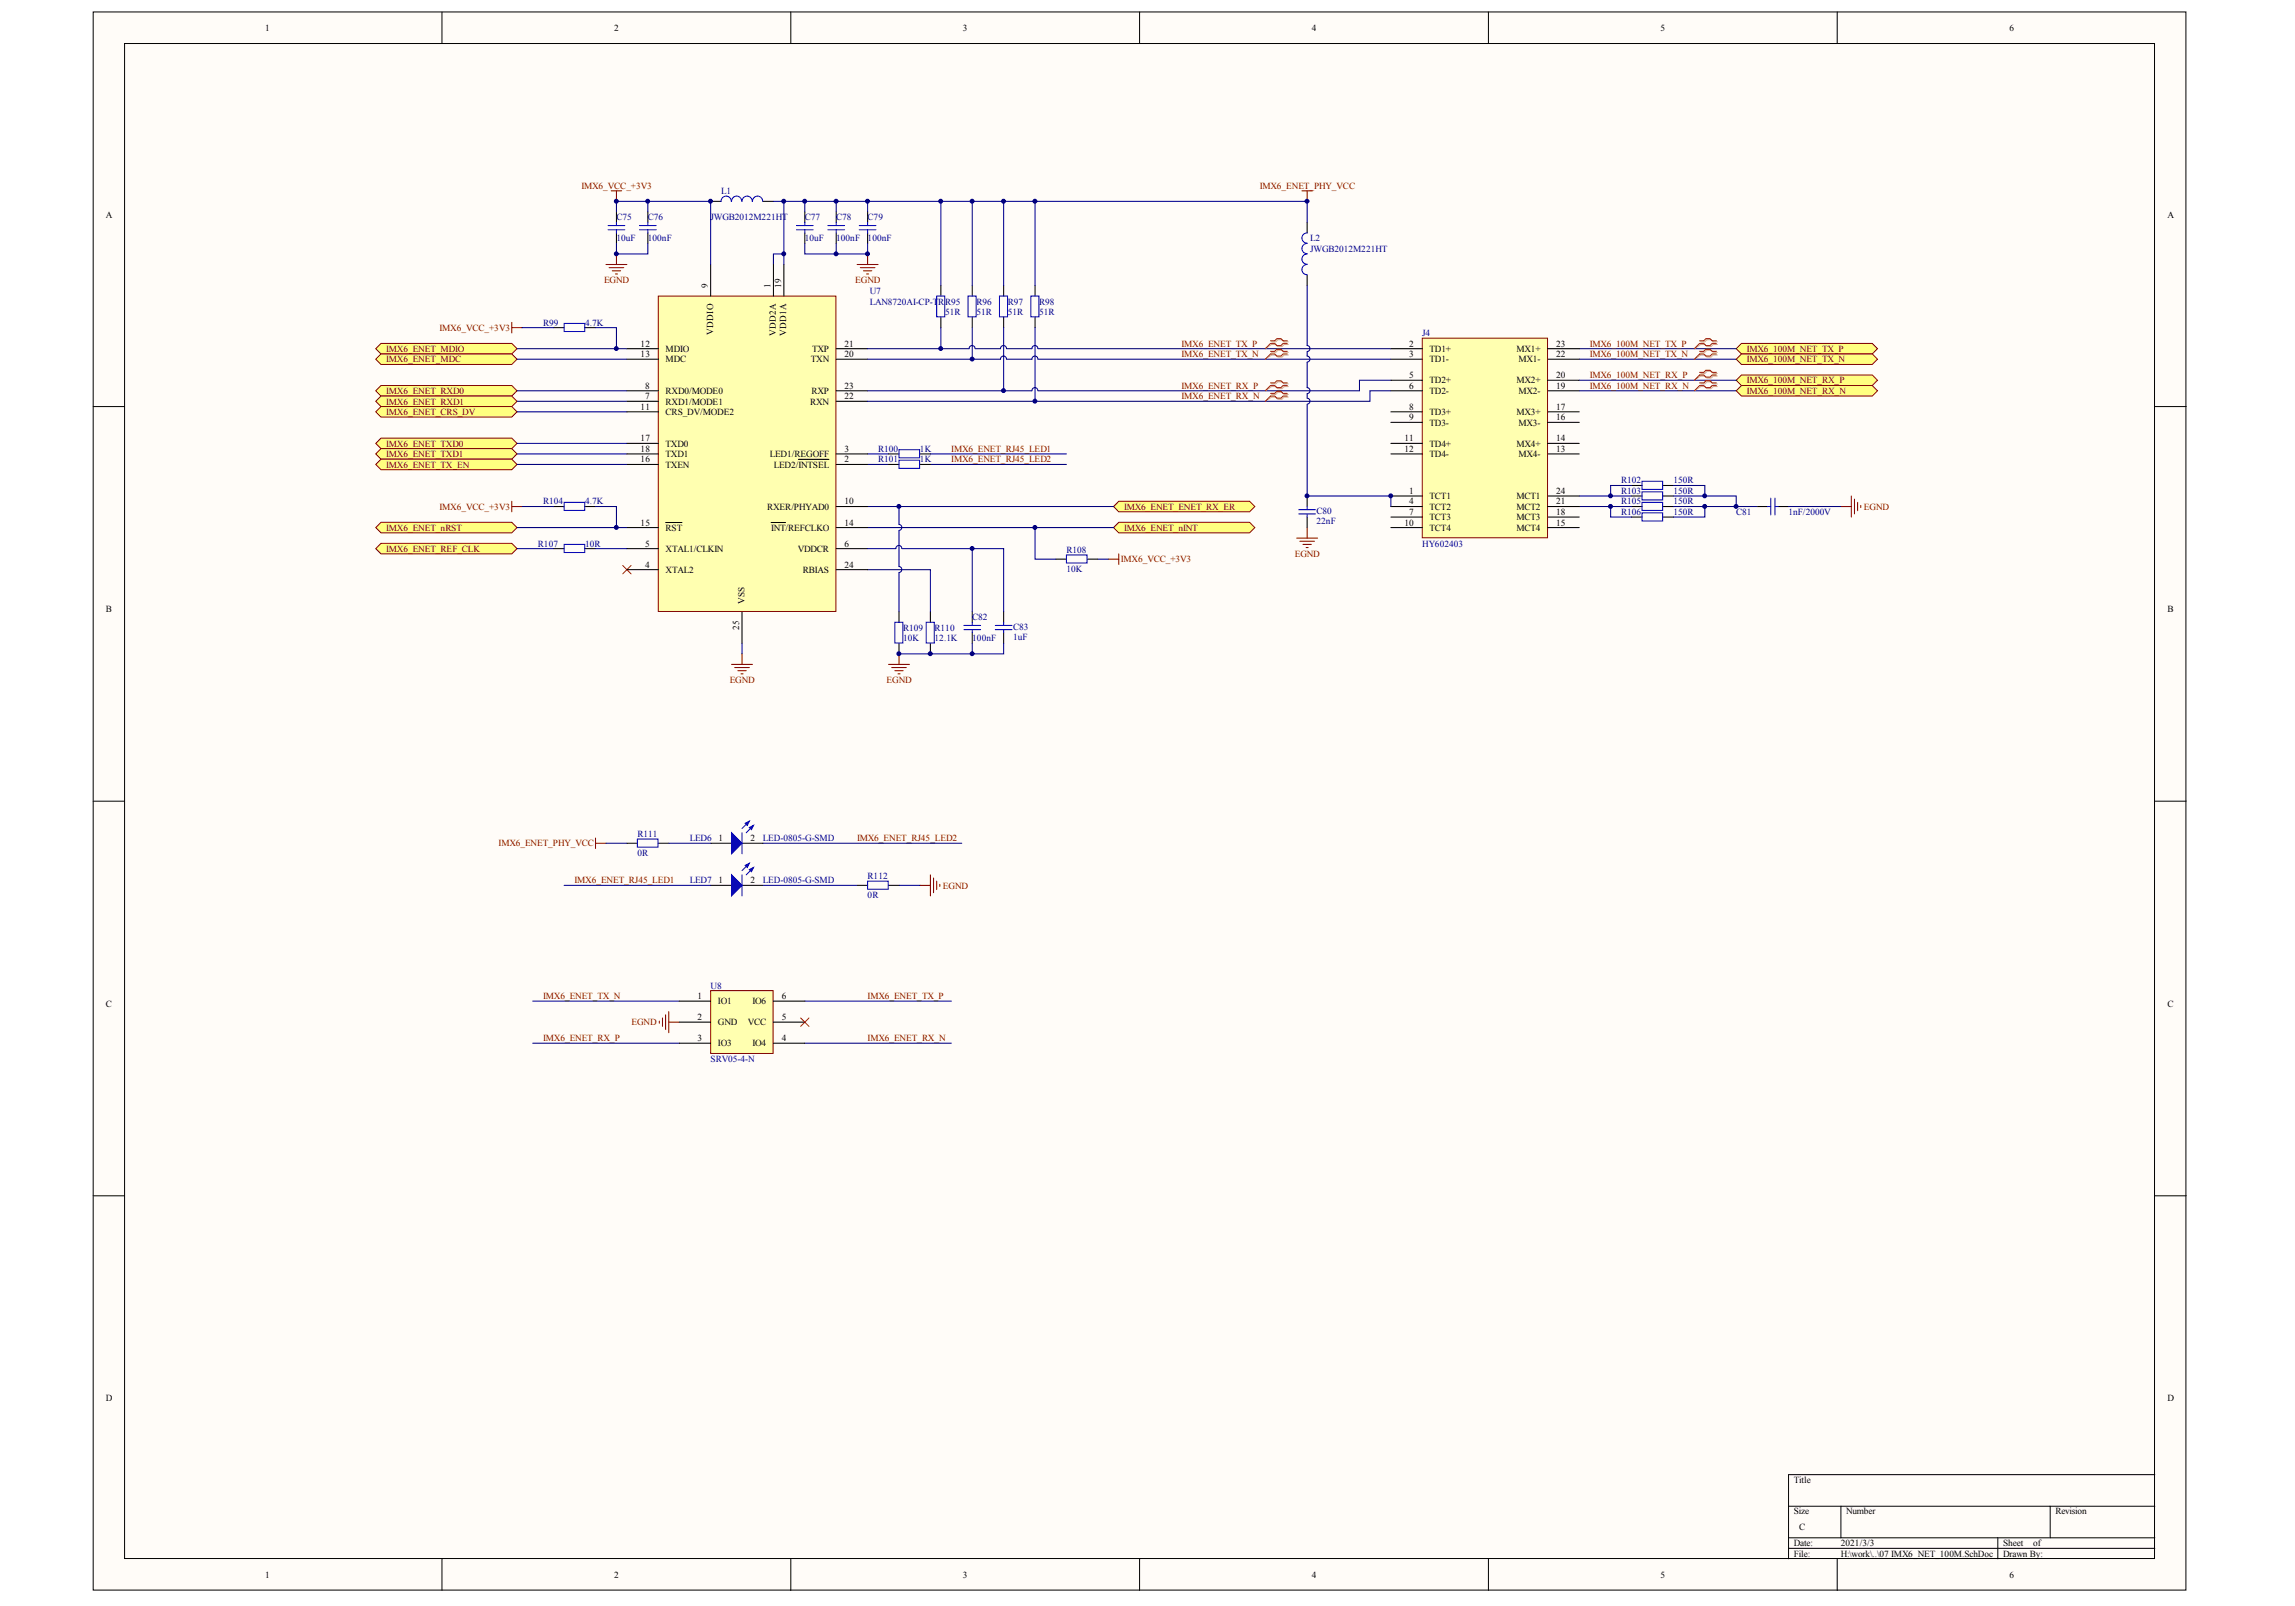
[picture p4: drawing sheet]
<svg xmlns="http://www.w3.org/2000/svg" width="289mm" height="202mm" viewBox="0 0 289 202" stroke-linecap="round" stroke-linejoin="round" font-family="sans-serif">
<defs><g id="words">
<g font-size="1.2">
<text x="33.4" y="3.9">1</text>
<text x="77.3" y="3.9">2</text>
<text x="121.2" y="3.9">3</text>
<text x="165.1" y="3.9">4</text>
<text x="209.1" y="3.9">5</text>
<text x="253" y="3.9">6</text>
<text x="13.3" y="27.4">A</text>
<text x="272.9" y="27.4">A</text>
<text x="89.1" y="36.2" transform="rotate(-90 89.1 36.2)">9</text>
<text x="97" y="36.2" transform="rotate(-90 97 36.2)">1</text>
<text x="98.3" y="36.2" transform="rotate(-90 98.3 36.2)">19</text>
<text x="80.6" y="43.6">12</text>
<text x="80.6" y="45">13</text>
<text x="83.8" y="44.3">MDIO</text>
<text x="83.8" y="45.6">MDC</text>
<text x="89.8" y="42.1" transform="rotate(-90 89.8 42.1)">VDDIO</text>
<text x="97.7" y="42.3" transform="rotate(-90 97.7 42.3)">VDD2A</text>
<text x="99" y="42.3" transform="rotate(-90 99 42.3)">VDD1A</text>
<text x="102.1" y="45.6">TXN</text>
<text x="102.2" y="44.3">TXP</text>
<text x="106.3" y="43.6">21</text>
<text x="106.3" y="45">20</text>
<text x="177.4" y="43.6">2</text>
<text x="177.4" y="45">3</text>
<text x="177.4" y="47.6">5</text>
<text x="180" y="44.3">TD1+</text>
<text x="180" y="45.6">TD1-</text>
<text x="190.9" y="44.3">MX1+</text>
<text x="191.2" y="45.6">MX1-</text>
<text x="195.9" y="43.6">23</text>
<text x="195.9" y="45">22</text>
<text x="195.9" y="47.6">20</text>
<text x="80.6" y="51.6">11</text>
<text x="81.2" y="48.9">8</text>
<text x="81.2" y="50.3">7</text>
<text x="83.8" y="49.6">RXD0/MODE0</text>
<text x="83.8" y="50.9">RXD1/MODE1</text>
<text x="83.8" y="52.2">CRS_DV/MODE2</text>
<text x="102" y="50.9">RXN</text>
<text x="102.2" y="49.6">RXP</text>
<text x="106.3" y="48.9">23</text>
<text x="106.3" y="50.3">22</text>
<text x="177.4" y="48.9">6</text>
<text x="177.4" y="51.6">8</text>
<text x="177.4" y="52.9">9</text>
<text x="180" y="48.3">TD2+</text>
<text x="180" y="49.6">TD2-</text>
<text x="180" y="52.2">TD3+</text>
<text x="180" y="53.6">TD3-</text>
<text x="190.9" y="48.3">MX2+</text>
<text x="190.9" y="52.2">MX3+</text>
<text x="191.2" y="49.6">MX2-</text>
<text x="191.2" y="53.6">MX3-</text>
<text x="195.9" y="48.9">19</text>
<text x="195.9" y="51.6">17</text>
<text x="195.9" y="52.9">16</text>
<text x="80.6" y="55.5">17</text>
<text x="80.6" y="56.9">18</text>
<text x="80.6" y="58.2">16</text>
<text x="83.8" y="56.2">TXD0</text>
<text x="83.8" y="57.5">TXD1</text>
<text x="83.8" y="58.9">TXEN</text>
<text x="96.9" y="57.5">LED1/REGOFF</text>
<text x="97.4" y="58.9">LED2/INTSEL</text>
<text x="106.3" y="56.9">3</text>
<text x="106.3" y="58.2">2</text>
<text x="176.8" y="55.5">11</text>
<text x="176.8" y="56.9">12</text>
<text x="180" y="56.2">TD4+</text>
<text x="180" y="57.5">TD4-</text>
<text x="190.9" y="56.2">MX4+</text>
<text x="191.2" y="57.5">MX4-</text>
<text x="195.9" y="55.5">14</text>
<text x="195.9" y="56.9">13</text>
<text x="96.6" y="64.2">RXER/PHYAD0</text>
<text x="106.3" y="63.5">10</text>
<text x="177.4" y="62.2">1</text>
<text x="177.4" y="63.5">4</text>
<text x="177.4" y="64.8">7</text>
<text x="180" y="62.8">TCT1</text>
<text x="180" y="64.2">TCT2</text>
<text x="180" y="65.5">TCT3</text>
<text x="190.9" y="62.8">MCT1</text>
<text x="190.9" y="64.2">MCT2</text>
<text x="190.9" y="65.5">MCT3</text>
<text x="195.9" y="62.2">24</text>
<text x="195.9" y="63.5">21</text>
<text x="195.9" y="64.8">18</text>
<text x="80.6" y="66.1">15</text>
<text x="81.2" y="68.8">5</text>
<text x="81.2" y="71.4">4</text>
<text x="83.8" y="66.8">RST</text>
<text x="83.8" y="69.5">XTAL1/CLKIN</text>
<text x="97.1" y="66.8">INT/REFCLKO</text>
<text x="100.4" y="69.5">VDDCR</text>
<text x="106.3" y="71.4">24</text>
<text x="106.3" y="68.8">6</text>
<text x="106.3" y="66.1">14</text>
<text x="176.8" y="66.1">10</text>
<text x="180" y="66.8">TCT4</text>
<text x="190.9" y="66.8">MCT4</text>
<text x="195.9" y="66.1">15</text>
<text x="13.3" y="77">B</text>
<text x="83.8" y="72.1">XTAL2</text>
<text x="93.7" y="76.1" transform="rotate(-90 93.7 76.1)">VSS</text>
<text x="101.1" y="72.1">RBIAS</text>
<text x="272.9" y="77">B</text>
<text x="93.1" y="79.2" transform="rotate(-90 93.1 79.2)">25</text>
<text x="90.5" y="105.9">1</text>
<text x="94.5" y="105.9">2</text>
<text x="90.5" y="111.2">1</text>
<text x="94.5" y="111.2">2</text>
<text x="87.8" y="125.7">1</text>
<text x="98.4" y="125.7">6</text>
<text x="13.3" y="126.7">C</text>
<text x="87.8" y="128.4">2</text>
<text x="87.8" y="131">3</text>
<text x="90.4" y="126.4">IO1</text>
<text x="90.4" y="129.1">GND</text>
<text x="90.4" y="131.7">IO3</text>
<text x="94.1" y="129.1">VCC</text>
<text x="94.7" y="131.7">IO4</text>
<text x="94.7" y="126.4">IO6</text>
<text x="98.4" y="131">4</text>
<text x="98.4" y="128.4">5</text>
<text x="272.9" y="126.7">C</text>
<text x="13.3" y="176.4">D</text>
<text x="272.9" y="176.4">D</text>
<text x="225.8" y="186.6">Title</text>
<text x="225.8" y="190.6">Size</text>
<text x="232.4" y="190.6">Number</text>
<text x="258.8" y="190.6">Revision</text>
<text x="225.8" y="194.6">Date:</text>
<text x="225.8" y="195.9">File:</text>
<text x="226.5" y="192.6">C</text>
<text x="231.8" y="194.6">2021/3/3</text>
<text x="231.8" y="195.9">H:\work\..\07 IMX6_NET_100M.SchDoc</text>
<text x="252.2" y="194.6">Sheet</text>
<text x="252.2" y="195.9">Drawn By:</text>
<text x="255.9" y="194.6">of</text>
<text x="33.4" y="198.6">1</text>
<text x="77.3" y="198.6">2</text>
<text x="121.2" y="198.6">3</text>
<text x="165.1" y="198.6">4</text>
<text x="209.1" y="198.6">5</text>
<text x="253" y="198.6">6</text>
</g>
<g font-size="1.2" fill="#800000">
<text x="73.2" y="23.8">IMX6_VCC_+3V3</text>
<text x="158.6" y="23.8">IMX6_ENET_PHY_VCC</text>
<text x="76.1" y="35.7">EGND</text>
<text x="107.7" y="35.7">EGND</text>
<text x="55.3" y="41.6">IMX6_VCC_+3V3</text>
<text x="48.6" y="44.3">IMX6_ENET_MDIO</text>
<text x="48.6" y="45.6">IMX6_ENET_MDC</text>
<text x="148.8" y="43.6">IMX6_ENET_TX_P</text>
<text x="148.8" y="45">IMX6_ENET_TX_N</text>
<text x="200.1" y="43.6">IMX6_100M_NET_TX_P</text>
<text x="200.1" y="45">IMX6_100M_NET_TX_N</text>
<text x="200.1" y="47.6">IMX6_100M_NET_RX_P</text>
<text x="219.9" y="44.3">IMX6_100M_NET_TX_P</text>
<text x="219.9" y="45.6">IMX6_100M_NET_TX_N</text>
<text x="48.6" y="49.6">IMX6_ENET_RXD0</text>
<text x="48.6" y="50.9">IMX6_ENET_RXD1</text>
<text x="48.6" y="52.2">IMX6_ENET_CRS_DV</text>
<text x="148.8" y="48.9">IMX6_ENET_RX_P</text>
<text x="148.8" y="50.3">IMX6_ENET_RX_N</text>
<text x="200.1" y="48.9">IMX6_100M_NET_RX_N</text>
<text x="219.9" y="48.3">IMX6_100M_NET_RX_P</text>
<text x="219.9" y="49.6">IMX6_100M_NET_RX_N</text>
<text x="48.6" y="56.2">IMX6_ENET_TXD0</text>
<text x="48.6" y="57.5">IMX6_ENET_TXD1</text>
<text x="48.6" y="58.9">IMX6_ENET_TX_EN</text>
<text x="119.8" y="56.9">IMX6_ENET_RJ45_LED1</text>
<text x="119.8" y="58.2">IMX6_ENET_RJ45_LED2</text>
<text x="55.3" y="64.2">IMX6_VCC_+3V3</text>
<text x="141.5" y="64.2">IMX6_ENET_ENET_RX_ER</text>
<text x="234.7" y="64.2">EGND</text>
<text x="48.6" y="66.8">IMX6_ENET_nRST</text>
<text x="48.6" y="69.5">IMX6_ENET_REF_CLK</text>
<text x="141.1" y="70.8">IMX6_VCC_+3V3</text>
<text x="141.5" y="66.8">IMX6_ENET_nINT</text>
<text x="163" y="70.1">EGND</text>
<text x="91.9" y="86">EGND</text>
<text x="111.6" y="86">EGND</text>
<text x="62.8" y="106.5">IMX6_ENET_PHY_VCC</text>
<text x="107.9" y="105.9">IMX6_ENET_RJ45_LED2</text>
<text x="72.3" y="111.2">IMX6_ENET_RJ45_LED1</text>
<text x="118.7" y="111.8">EGND</text>
<text x="68.4" y="125.7">IMX6_ENET_TX_N</text>
<text x="109.2" y="125.7">IMX6_ENET_TX_P</text>
<text x="68.4" y="131">IMX6_ENET_RX_P</text>
<text x="79.5" y="129.1">EGND</text>
<text x="109.2" y="131">IMX6_ENET_RX_N</text>
</g>
<g font-size="1.2" fill="#000080">
<text x="77.6" y="27.7">C75</text>
<text x="81.6" y="27.7">C76</text>
<text x="89.5" y="27.7">JWGB2012M221HT</text>
<text x="90.8" y="24.4">L1</text>
<text x="101.3" y="27.7">C77</text>
<text x="105.3" y="27.7">C78</text>
<text x="109.2" y="27.7">C79</text>
<text x="77.6" y="30.4">10uF</text>
<text x="81.6" y="30.4">100nF</text>
<text x="101.3" y="30.4">10uF</text>
<text x="105.3" y="30.4">100nF</text>
<text x="109.2" y="30.4">100nF</text>
<text x="165" y="30.4">L2</text>
<text x="165" y="31.7">JWGB2012M221HT</text>
<text x="68.4" y="41">R99</text>
<text x="73.7" y="41">4.7K</text>
<text x="109.5" y="37">U7</text>
<text x="109.5" y="38.3">LAN8720AI-CP-T</text>
<text x="118.1" y="38.3">R</text>
<text x="119" y="38.3">R95</text>
<text x="119" y="39.7">51R</text>
<text x="122.9" y="38.3">R96</text>
<text x="122.9" y="39.7">51R</text>
<text x="126.9" y="38.3">R97</text>
<text x="126.9" y="39.7">51R</text>
<text x="130.8" y="38.3">R98</text>
<text x="130.8" y="39.7">51R</text>
<text x="179.1" y="42.3">J4</text>
<text x="110.5" y="56.9">R100</text>
<text x="110.5" y="58.2">R101</text>
<text x="115.8" y="56.9">1K</text>
<text x="115.8" y="58.2">1K</text>
<text x="68.4" y="63.5">R104</text>
<text x="73.7" y="63.5">4.7K</text>
<text x="165.7" y="64.7">C80</text>
<text x="204.1" y="62.2">R103</text>
<text x="204.1" y="60.8">R102</text>
<text x="204.1" y="63.5">R105</text>
<text x="204.1" y="64.8">R106</text>
<text x="210.7" y="62.2">150R</text>
<text x="210.7" y="60.8">150R</text>
<text x="210.7" y="63.5">150R</text>
<text x="210.7" y="64.8">150R</text>
<text x="218.6" y="64.8">C81</text>
<text x="225.2" y="64.8">1nF/2000V</text>
<text x="67.7" y="68.8">R107</text>
<text x="73.7" y="68.8">10R</text>
<text x="134.3" y="69.6">R108</text>
<text x="134.3" y="72">10K</text>
<text x="165.7" y="66">22nF</text>
<text x="179.1" y="68.8">HY602403</text>
<text x="113.7" y="79.4">R109</text>
<text x="113.7" y="80.7">10K</text>
<text x="117.7" y="79.4">R110</text>
<text x="117.7" y="80.7">12.1K</text>
<text x="122.4" y="78.1">C82</text>
<text x="122.4" y="80.7">100nF</text>
<text x="127.5" y="79.3">C83</text>
<text x="127.5" y="80.6">1uF</text>
<text x="80.2" y="105.4">R111</text>
<text x="80.2" y="107.7">0R</text>
<text x="86.8" y="105.9">LED6</text>
<text x="96.1" y="105.9">LED-0805-G-SMD</text>
<text x="86.8" y="111.2">LED7</text>
<text x="96.1" y="111.2">LED-0805-G-SMD</text>
<text x="109.2" y="110.6">R112</text>
<text x="109.2" y="113">0R</text>
<text x="89.5" y="124.4">U8</text>
<text x="89.5" y="133.7">SRV05-4-N</text>
</g>
</g></defs>
<g fill="#fffcf8" stroke="#000" stroke-width=".13">
<path d="M11.7 1.5h263.5v198.6h-263.5z"/>
<path d="M15.7 5.5h255.5v190.7h-255.5z"/>
</g>
<g fill="none" stroke="#000" stroke-width=".13">
<path d="M55.6 1.5v4M99.6 1.5v4M143.5 1.5v4M187.4 1.5v4M231.3 1.5v4M11.7 51.2h4M271.3 51.2h3.9M11.7 100.8h4M271.3 100.8h3.9M11.7 150.5h4M271.3 150.5h3.9M55.6 196.2v4"/>
<path d="M99.6 196.2v4M143.5 196.2v4M187.4 196.2v4M225.2 189.6h46.1M225.2 193.6h46.1M225.2 194.9h46.1M231.3 196.2v4M231.8 189.6v4M251.5 193.6v2.6M258.1 189.6v4M271.3 185.6h-46.1v10.6"/>
</g>
<g fill="#ffff80" stroke="#800000" stroke-width=".13">
<path d="M48 43.2h16.4l.7 .7-.7 .7h-16.4l-.7-.7z" fill-rule="evenodd"/>
<path d="M48 44.6h16.4l.7 .6-.7 .7h-16.4l-.7-.7z" fill-rule="evenodd"/>
</g>
<path d="M65.1 43.9h13.8M65.1 45.2h13.8" fill="none" stroke="#000080" stroke-width=".13"/>
<path d="M64.4 40.6v1.3M64.4 41.2h1.3" fill="none" stroke="#800000" stroke-width=".13"/>
<g fill="#ffff80" stroke="#800000" stroke-width=".13">
<path d="M48 48.5h16.4l.7 .7-.7 .6h-16.4l-.7-.6z" fill-rule="evenodd"/>
<path d="M48 49.8h16.4l.7 .7-.7 .7h-16.4l-.7-.7z" fill-rule="evenodd"/>
<path d="M48 51.2h16.4l.7 .6-.7 .7h-16.4l-.7-.7z" fill-rule="evenodd"/>
</g>
<path d="M65.1 49.2h13.8M65.1 50.5h13.8M65.1 51.8h13.8" fill="none" stroke="#000080" stroke-width=".13"/>
<g fill="#ffff80" stroke="#800000" stroke-width=".13">
<path d="M48 55.1h16.4l.7 .7-.7 .7h-16.4l-.7-.7z" fill-rule="evenodd"/>
<path d="M48 56.5h16.4l.7 .6-.7 .7h-16.4l-.7-.7z" fill-rule="evenodd"/>
<path d="M48 57.8h16.4l.7 .7-.7 .6h-16.4l-.7-.6z" fill-rule="evenodd"/>
</g>
<path d="M65.1 55.8h13.8M65.1 57.1h13.8M65.1 58.5h13.8" fill="none" stroke="#000080" stroke-width=".13"/>
<g fill="#ffff80" stroke="#800000" stroke-width=".13">
<path d="M48 65.7h16.4l.7 .7-.7 .7h-16.4l-.7-.7z" fill-rule="evenodd"/>
<path d="M48 68.4h16.4l.7 .7-.7 .6h-16.4l-.7-.6z" fill-rule="evenodd"/>
</g>
<g fill="none" stroke="#000080" stroke-width=".13">
<path d="M81.6 25.3v1.4M98.7 32h-1.3v1.3M101.3 25.3v1.4M105.3 25.3v1.4M105.3 30.6v1.4M118.4 25.3v10.6M122.4 25.3v10.6M126.4 25.3v10.6M65.7 41.2h4M75 41.2h2.6v2.7M109.2 57.1h2.7M109.2 58.5h2.7"/>
<path d="M117.1 57.1h17.2M117.1 58.5h17.2M118.4 41.2v2.7M122.4 41.2v4M126.4 41.2v8M130.3 41.2v9.3M65.1 66.4h13.8M65.1 69.1h4.6M65.7 63.8h4M75 63.8h2.6v2.6M75 69.1h3.9M109.2 71.7h7.9v5.3"/>
<path d="M122.4 69.1h4v7.9M93.4 81v1.3"/>
</g>
<g fill="none" stroke="#000" stroke-width=".13">
<path d="M77.6 26.7v1.3M77.6 29.3v1.3M81.6 26.7v1.3M81.6 29.3v1.3M89.5 25.3h1.3M96.1 25.3h1.3M101.3 26.7v1.3M101.3 29.3v1.3M105.3 26.7v1.3M105.3 29.3v1.3M109.2 26.7v1.3M109.2 29.3v1.3"/>
<path d="M118.4 35.9v1.4M118.4 39.9v1.3M122.4 35.9v1.4M122.4 39.9v1.3M126.4 35.9v1.4M126.4 39.9v1.3M130.3 35.9v1.4M130.3 39.9v1.3M164.6 28v1.3M164.6 34.6v1.3M69.7 41.2h1.3M73.7 41.2h1.3"/>
<path d="M69.7 69.1h1.3M69.7 63.8h1.3M73.7 69.1h1.3M73.7 63.8h1.3M117.1 77v1.3M122.4 77v1.3M122.4 79.7v1.3M126.4 77v1.3M126.4 79.7v1.3M164.6 62.4v1.4M164.6 65.1v1.3M117.1 81v1.3"/>
</g>
<g fill="none" stroke="#00f" stroke-width=".13">
<path d="M76.6 28.9h2.1M76.6 28.4h2.1M77.6 28v.4M77.6 28.9v.4M80.5 28.9h2.1M80.5 28.4h2.1M81.6 28v.4M81.6 28.9v.4M92.1 25.3a.64 .64 0 0 0-.7-.6 .64 .64 0 0 0-.6 .6M93.4 25.3a.64 .64 0 0 0-.7-.6 .64 .64 0 0 0-.6 .6M94.7 25.3a.64 .64 0 0 0-.6-.6 .64 .64 0 0 0-.7 .6M96 25.3a.64 .64 0 0 0-.6-.6 .64 .64 0 0 0-.7 .6"/>
<path d="M100.3 28.9h2.1M100.3 28.4h2.1M101.3 28v.4M101.3 28.9v.4M104.2 28.9h2.1M104.2 28.4h2.1M105.3 28v.4M105.3 28.9v.4M108.2 28.9h2.1M108.2 28.4h2.1M109.2 28v.4M109.2 28.9v.4"/>
<path d="M117.9 37.3h1v2.6h-1zM121.9 37.3h1v2.6h-1zM125.8 37.3h1v2.6h-1zM129.8 37.3h1v2.6h-1zM164.6 33.3a.64 .64 0 0 0-.7 .6 .64 .64 0 0 0 .7 .7M164.6 32a.64 .64 0 0 0-.7 .6 .64 .64 0 0 0 .7 .7M164.6 30.6a.64 .64 0 0 0-.7 .7 .64 .64 0 0 0 .7 .6M164.6 29.3a.64 .64 0 0 0-.7 .7 .64 .64 0 0 0 .7 .6M71 40.7h2.6v1h-2.6zM71 68.5h2.6v1h-2.6zM71 63.2h2.6v1h-2.6zM116.6 78.3h1v2.6h-1z"/>
<path d="M121.3 79.3h2.2M121.3 78.7h2.2M122.4 78.3v.4M122.4 79.3v.4M125.3 79.3h2.1M125.3 78.7h2.1M126.4 78.3v.4M126.4 79.3v.4M163.5 64.2h2.1M163.5 64.7h2.1M164.6 63.8v.4M164.6 64.7v.4"/>
</g>
<path d="M78.4 71.2l1.1 1M79.5 71.2l-1.1 1" fill="none" stroke="#f00" stroke-width=".13"/>
<g fill="none" stroke="#800000" stroke-width=".13">
<path d="M76.3 33.3h2.6M76.7 33.7h1.8M76.9 24h1.4M77.1 34.1h1M77.5 34.5h.2M77.6 24v1.3M77.6 32v1.3M107.9 33.3h2.6M108.3 33.7h1.8M108.7 34.1h1.1M109.1 34.5h.3M109.2 32v1.3"/>
<path d="M64.4 63.1v1.3M64.4 63.8h1.3M163.2 67.7h2.7M163.6 68.1h1.9M164 68.5h1.1M164.4 68.9h.3M164.6 66.4v1.3M92.1 83.6h2.6M92.5 84h1.8M92.9 84.4h1M93.3 84.8h.2M93.4 82.3v1.3"/>
</g>
<g fill="#ffff80" stroke="#800000" stroke-width=".13">
<path d="M140.8 63.1h16.5l.7 .7-.7 .6h-16.5l-.6-.6z" fill-rule="evenodd"/>
<path d="M140.8 65.7h16.5l.7 .7-.7 .7h-16.5l-.6-.7z" fill-rule="evenodd"/>
</g>
<g fill="none" stroke="#000080" stroke-width=".13">
<path d="M109.2 63.8h31M109.2 66.4h31M113.2 66.8v4.5a.38 .38 0 0 1 .3 .4 .38 .38 0 0 1-.3 .4M113.2 63.8v2.2a.38 .38 0 0 1 .3 .4 .38 .38 0 0 1-.3 .4M113.2 72.1v4.9M130.3 66.4v4h2.6M138.2 70.4h1.3M122.4 81v1.3M126.4 81v1.3h-13.2M67.1 126h18.4M67.1 131.3h18.4M101.3 126h18.5"/>
<path d="M101.3 131.3h18.5"/>
</g>
<path d="M139.5 70.4h1.3M140.8 69.7v1.3M111.9 83.6h2.6M112.3 84h1.8M112.7 84.4h1M113 84.8h.3M113.2 82.3v1.3M83 128.5v.3M83.4 128.1v1.1M83.8 127.7v1.9M84.2 127.3v2.7M84.2 128.7h1.3" fill="none" stroke="#800000" stroke-width=".13"/>
<path d="M100.8 128.1l1 1.1M101.8 128.1l-1 1.1" fill="none" stroke="#f00" stroke-width=".13"/>
<path d="M82.9 37.3h22.3v39.7h-22.3z" fill="#ffffb0" stroke="#800000" stroke-width=".13"/>
<g fill="none" stroke="#000" stroke-width=".13">
<path d="M89.5 33.3v4M97.4 33.3v4M98.7 33.3v4M78.9 43.9h4M78.9 45.2h4M78.9 49.2h4M78.9 50.5h4M78.9 51.8h4M78.9 55.8h4M78.9 57.1h4M78.9 58.5h4M100.5 57.8h3.9"/>
<path d="M105.3 43.9h3.9M105.3 45.2h3.9M105.3 49.2h3.9M105.3 50.5h3.9M105.3 57.1h3.9M105.3 58.5h3.9M78.9 66.4h4M78.9 69.1h4M78.9 71.7h4M83.8 65.8h2.1M93.4 77v4M97.1 65.8h1.8"/>
<path d="M105.3 66.4h3.9M105.3 69.1h3.9M105.3 71.7h3.9M105.3 63.8h3.9"/>
</g>
<path d="M77.6 26.7v-1.4h11.9v8M97.4 25.3h1.3v8M113.5 69.1a.38 .38 0 0 0-.3-.4 .38 .38 0 0 0-.4 .4h-3.6M113.6 69.1h8.8v7.9" fill="none" stroke="#000080" stroke-width=".13"/>
<path d="M89.5 124.7h7.8v7.9h-7.8z" fill="#ffffb0" stroke="#800000" stroke-width=".13"/>
<g fill="none" stroke="#000" stroke-width=".13">
<path d="M111.9 57.1h1.3M111.9 58.5h1.3M115.8 57.1h1.3M115.8 58.5h1.3M78.9 106.1h1.3M82.9 106.1h1.3M89.5 111.4h2.6M89.5 106.1h2.6M93.4 111.4h2.7M93.4 106.1h2.7M107.9 111.4h1.3M111.9 111.4h1.3"/>
<path d="M85.5 126h4M85.5 128.7h4M85.5 131.3h4M97.4 126h3.9M97.4 128.7h3.9M97.4 131.3h3.9"/>
</g>
<path d="M113.2 56.6h2.6v1h-2.6zM113.2 57.9h2.6v1h-2.6zM80.2 105.6h2.6v1h-2.6zM93.4 104.8v2.7M93.4 110.1v2.7M94.3 108.7l-.9 .9M94.3 103.4l-.9 .9M94.9 109.2l-1 .9M94.9 103.9l-1 .9M109.2 110.9h2.6v1h-2.6z" fill="none" stroke="#00f" stroke-width=".13"/>
<g fill="#00f" stroke="#00f" stroke-width=".13">
<path d="M92.1 110.1l1.3 1.3-1.3 1.4z"/>
<path d="M94.3 109.5l.6-.3-.3 .5z"/>
<path d="M93.8 108.9l.5-.2-.2 .5z"/>
<path d="M92.1 104.8l1.3 1.3-1.3 1.4z"/>
<path d="M94.3 104.2l.6-.3-.3 .5z"/>
<path d="M93.8 103.6l.5-.2-.2 .5z"/>
</g>
<g fill="none" stroke="#000080" stroke-width=".13">
<path d="M77.6 30.6v1.4h4v-1.4M98.7 25.3h31.6v10.6M101.3 30.6v1.4h7.9v-1.4M109.2 25.3v1.4M109.2 43.9h12.8M122.8 43.9a.38 .38 0 0 0-.4-.4 .38 .38 0 0 0-.4 .4M126.7 43.9a.38 .38 0 0 0-.4-.4 .38 .38 0 0 0-.3 .4h-3.2M126.7 45.2a.38 .38 0 0 0-.4-.4 .38 .38 0 0 0-.3 .4h-16.8M130.7 43.9a.38 .38 0 0 0-.4-.4 .38 .38 0 0 0-.4 .4h-3.2M130.7 45.2a.38 .38 0 0 0-.4-.4 .38 .38 0 0 0-.4 .4h-3.2M130.7 49.2a.38 .38 0 0 0-.4-.4 .38 .38 0 0 0-.4 .4h-20.7M130.7 43.9h44.4"/>
<path d="M130.7 45.2h44.4M175.1 47.9h-4v1.3h-40.4M175.1 49.2h-2.6v1.3h-63.3M71 111.4h18.5M76.3 106.1h2.6M84.2 106.1h5.3M96.1 111.4h11.8M96.1 106.1h25M113.2 111.4h2.6"/>
</g>
<path d="M163.9 24h1.3M164.6 24v1.3M75 105.5v1.3M75 106.1h1.3M115.8 111.4h1.3M117.1 110.1v2.7M117.5 110.5v1.9M117.9 110.9v1.1M118.3 111.3v.3" fill="none" stroke="#800000" stroke-width=".13"/>
<path d="M219.2 43.2h16.5l.7 .7-.7 .7h-16.5l-.6-.7z" fill-rule="evenodd" fill="#ffff80" stroke="#800000" stroke-width=".13"/>
<path d="M130.3 25.3h34.3v2.7M164.6 35.9v7.6a.38 .38 0 0 1 .3 .4 .38 .38 0 0 1-.3 .3M164.6 49.6v.5a.38 .38 0 0 1 .3 .4 .38 .38 0 0 1-.3 .4M164.6 45.6v3.2a.38 .38 0 0 1 .3 .4 .38 .38 0 0 1-.3 .3M164.6 44.3v.5a.38 .38 0 0 1 .3 .4 .38 .38 0 0 1-.3 .4M164.6 50.9v11.5M198.8 43.9h19.8M198.8 45.2h19.8" fill="none" stroke="#000080" stroke-width=".13"/>
<g fill="#ffff80" stroke="#800000" stroke-width=".13">
<path d="M219.2 44.6h16.5l.7 .6-.7 .7h-16.5l-.6-.7z" fill-rule="evenodd"/>
<path d="M219.2 47.2h16.5l.7 .7-.7 .6h-16.5l-.6-.6z" fill-rule="evenodd"/>
</g>
<path d="M198.8 47.9h19.8M198.8 49.2h19.8" fill="none" stroke="#000080" stroke-width=".13"/>
<path d="M219.2 48.5h16.5l.7 .7-.7 .6h-16.5l-.6-.6z" fill-rule="evenodd" fill="#ffff80" stroke="#800000" stroke-width=".13"/>
<path d="M205.4 62.4h1.3M205.4 61.1h1.3M205.4 63.8h1.3M205.4 65.1h1.3M209.4 62.4h1.3M209.4 61.1h1.3M209.4 63.8h1.3M209.4 65.1h1.3M221.2 63.8h1.3M223.8 63.8h1.4" fill="none" stroke="#000" stroke-width=".13"/>
<path d="M206.7 61.9h2.6v1h-2.6zM206.7 60.6h2.6v1h-2.6zM206.7 63.2h2.6v1h-2.6zM206.7 64.6h2.6v1h-2.6zM222.5 63.8h.4M222.9 62.7v2.1M223.5 62.7v2.1M223.5 63.8h.3" fill="none" stroke="#00f" stroke-width=".13"/>
<path d="M198.8 62.4h6.6M198.8 63.8h6.6M202.8 63.8v1.3h2.6M205.4 61.1h-2.6v1.3M210.7 61.1h3.9v1.3M210.7 62.4h7.9v1.4M210.7 63.8h10.5M214.6 63.8v1.3h-3.9M225.2 63.8h6.6" fill="none" stroke="#000080" stroke-width=".13"/>
<path d="M231.8 63.8h1.3M233.1 62.4v2.7M233.5 62.8v1.9M233.9 63.2v1.1M234.3 63.6v.3" fill="none" stroke="#800000" stroke-width=".13"/>
<path d="M179.1 42.6h15.7v25.1h-15.7z" fill="#ffffb0" stroke="#800000" stroke-width=".13"/>
<g fill="none" stroke="#000" stroke-width=".13">
<path d="M175.1 43.9h4M175.1 45.2h4M175.1 47.9h4M175.1 49.2h4M175.1 51.8h4M175.1 53.2h4M175.1 55.8h4M175.1 57.1h4M194.9 43.9h3.9M194.9 45.2h3.9M194.9 47.9h3.9M194.9 49.2h3.9"/>
<path d="M194.9 51.8h3.9M194.9 53.2h3.9M194.9 55.8h3.9M194.9 57.1h3.9M113.2 77v1.3M132.9 70.4h1.4M136.9 70.4h1.3M175.1 62.4h4M175.1 63.8h4M175.1 65.1h4M175.1 66.4h4M194.9 62.4h3.9"/>
<path d="M194.9 63.8h3.9M194.9 65.1h3.9M194.9 66.4h3.9M113.2 81v1.3"/>
</g>
<path d="M164.6 62.4h10.5v1.4" fill="none" stroke="#000080" stroke-width=".13"/>
<path d="M112.7 78.3h1v2.6h-1zM134.3 69.8h2.6v1.1h-2.6z" fill="none" stroke="#00f" stroke-width=".13"/>
<g fill="none" stroke="#d0a19e" stroke-width=".13">
<path d="M160.1 44.4h.5l.3-.3h.5l.3 .3h.5M160.1 43h.5l.3-.2h.5l.3 .2h.5M160.1 49.7h.5l.3-.3h.5l.3 .3h.5M160.1 48.3h.5l.3-.2h.5l.3 .2h.5M162.2 44.7h-.5l-.3 .2h-.5l-.3-.2h-.5l-.8 .5M162.2 43.4h-.5l-.3 .2h-.5l-.3-.2h-.5l-.8 .5M162.2 50h-.5l-.3 .2h-.5l-.3-.2h-.5l-.8 .5M162.2 48.7h-.5l-.3 .2h-.5l-.3-.2h-.5l-.8 .5M214.1 44.4h.5l.3-.3h.5l.3 .3h.5M214.1 43h.5l.3-.2h.5l.3 .2h.5M214.1 48.3h.5l.3-.2h.5l.3 .2h.5M214.1 47h.5l.3-.3h.5l.3 .3h.5"/>
<path d="M216.2 44.7h-.5l-.3 .2h-.5l-.3-.2h-.5l-.8 .5M216.2 43.4h-.5l-.3 .2h-.5l-.3-.2h-.5l-.8 .5M216.2 48.7h-.5l-.3 .2h-.5l-.3-.2h-.5l-.8 .5M216.2 47.3h-.5l-.3 .3h-.5l-.3-.3h-.5l-.8 .6"/>
</g>
<g fill="none" stroke="#f00" stroke-width=".13">
<path d="M160 44.2h.5l.2-.2h.6l.2 .2h.6M160 42.9h.5l.2-.3h.6l.2 .3h.6M160 49.5h.5l.2-.2h.6l.2 .2h.6M160 48.2h.5l.2-.3h.6l.2 .3h.6M162.1 44.6h-.6l-.2 .2h-.6l-.2-.2h-.5l-.7 .6M162.1 43.2h-.6l-.2 .3h-.6l-.2-.3h-.5l-.7 .7M162.1 49.8h-.6l-.2 .3h-.6l-.2-.3h-.5l-.7 .7M162.1 48.5h-.6l-.2 .3h-.6l-.2-.3h-.5l-.7 .7M214 44.2h.5l.3-.2h.5l.2 .2h.6M214 42.9h.5l.3-.3h.5l.2 .3h.6M214 48.2h.5l.3-.3h.5l.2 .3h.6M214 46.9h.5l.3-.3h.5l.2 .3h.6"/>
<path d="M216.1 44.6h-.6l-.2 .2h-.5l-.3-.2h-.5l-.7 .6M216.1 43.2h-.6l-.2 .3h-.5l-.3-.3h-.5l-.7 .7M216.1 48.5h-.6l-.2 .3h-.5l-.3-.3h-.5l-.7 .7M216.1 47.2h-.6l-.2 .3h-.5l-.3-.3h-.5l-.7 .7"/>
</g>
<g fill="#000080" stroke="#000080" stroke-width=".13">
<circle cx="77.6" cy="66.4" r=".24"/>
<circle cx="77.6" cy="43.9" r=".24"/>
<circle cx="77.6" cy="31.9" r=".24"/>
<circle cx="77.6" cy="25.3" r=".24"/>
<circle cx="81.5" cy="25.3" r=".24"/>
<circle cx="89.4" cy="25.3" r=".24"/>
<circle cx="98.7" cy="31.9" r=".24"/>
<circle cx="98.7" cy="25.3" r=".24"/>
<circle cx="101.3" cy="25.3" r=".24"/>
<circle cx="105.3" cy="31.9" r=".24"/>
<circle cx="105.3" cy="25.3" r=".24"/>
<circle cx="109.2" cy="31.9" r=".24"/>
<circle cx="109.2" cy="25.3" r=".24"/>
<circle cx="113.2" cy="82.3" r=".24"/>
<circle cx="113.2" cy="63.7" r=".24"/>
<circle cx="117.1" cy="82.3" r=".24"/>
<circle cx="118.4" cy="43.9" r=".24"/>
<circle cx="118.4" cy="25.3" r=".24"/>
<circle cx="122.4" cy="82.3" r=".24"/>
<circle cx="122.4" cy="69" r=".24"/>
<circle cx="122.4" cy="45.2" r=".24"/>
<circle cx="122.4" cy="25.3" r=".24"/>
<circle cx="126.3" cy="49.2" r=".24"/>
<circle cx="126.3" cy="25.3" r=".24"/>
<circle cx="130.3" cy="66.4" r=".24"/>
<circle cx="130.3" cy="50.5" r=".24"/>
<circle cx="130.3" cy="25.3" r=".24"/>
<circle cx="164.5" cy="62.4" r=".24"/>
<circle cx="164.5" cy="25.3" r=".24"/>
<circle cx="175.1" cy="62.4" r=".24"/>
<circle cx="202.7" cy="63.7" r=".24"/>
<circle cx="202.7" cy="62.4" r=".24"/>
<circle cx="214.6" cy="63.7" r=".24"/>
<circle cx="214.6" cy="62.4" r=".24"/>
<circle cx="218.6" cy="63.7" r=".24"/>
</g>
<use href="#words"/>
</svg>
